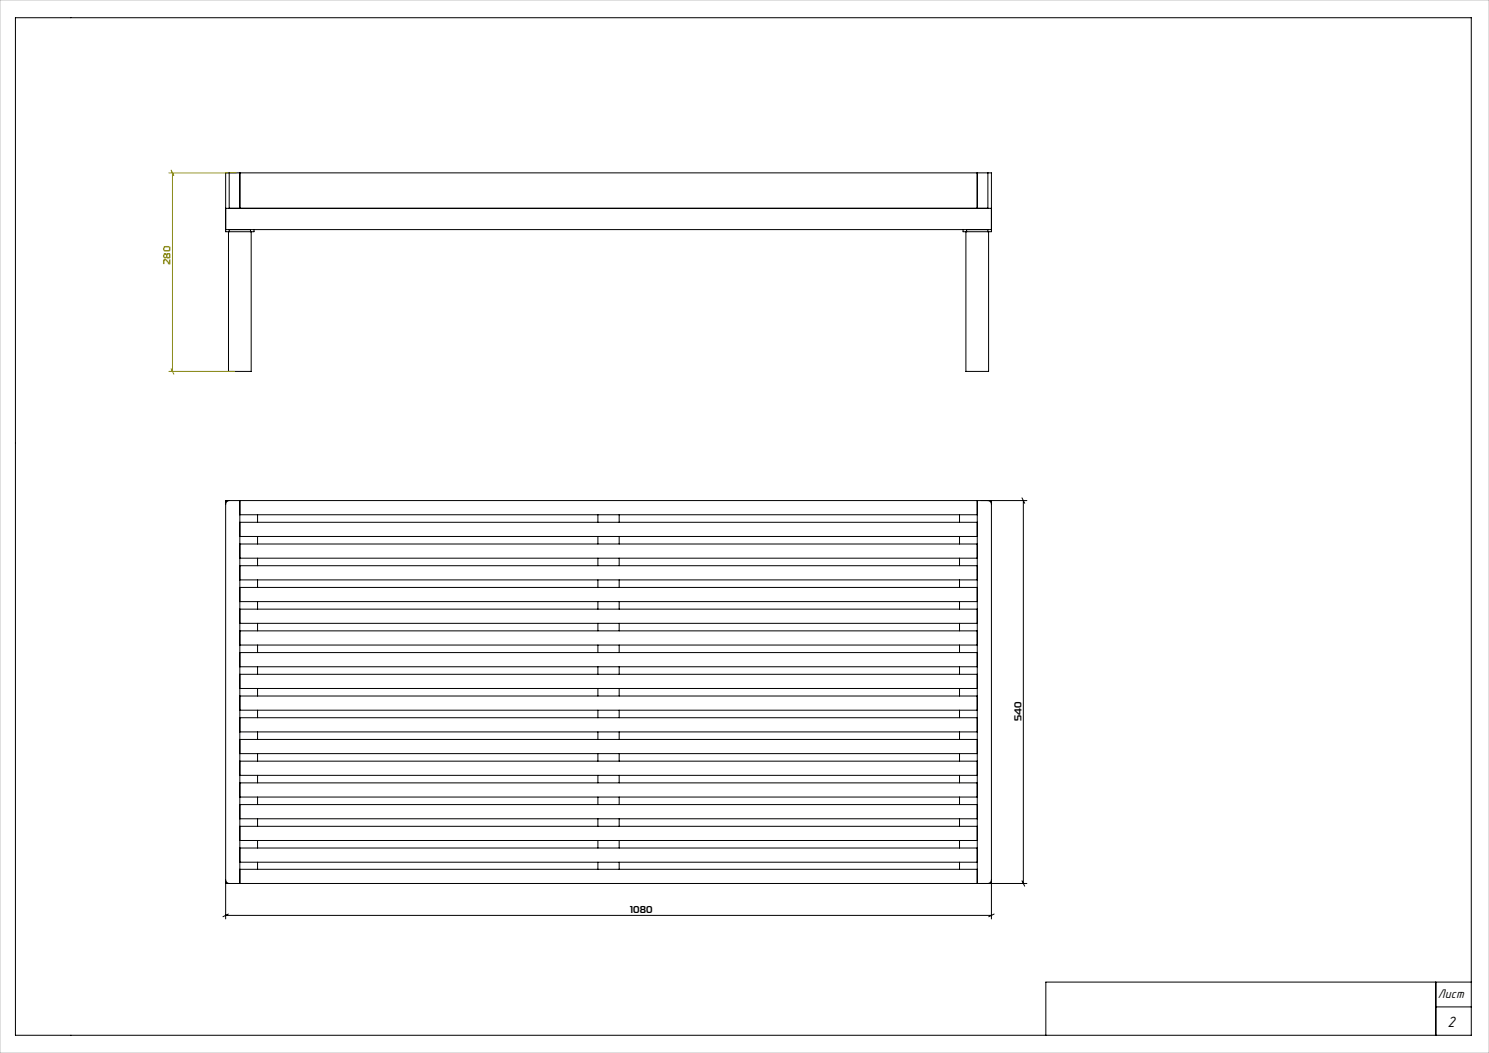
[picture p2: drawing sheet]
<svg xmlns="http://www.w3.org/2000/svg" width="420mm" height="297mm" viewBox="0 0 420 297" stroke-linecap="round" stroke-linejoin="round" font-family="sans-serif">
<defs><g id="words">
<text font-size="4.4" x="408.3" y="289.8">2</text>
<text font-size="3.7" x="405.6" y="281.4">Лист</text>
<text font-size="2.8" fill="#808000" x="48.1" y="74.7" transform="rotate(-90 48.1 74.7)">280</text>
<g font-size="2.8">
<text x="288.1" y="203.5" transform="rotate(-90 288.1 203.5)">540</text>
<text x="177.8" y="257.6">1080</text>
</g>
</g></defs>
<g fill="none" stroke="#000" stroke-width=".28">
<path d="M4.4 5h410.6v287h-410.6zM63.6 58.8h216M64.6 48.8h-1v16.6h1M64.6 48.8v10M64.6 48.8h214M67.6 48.8v10M275.6 48.8v10M278.6 48.8h1v16.6h-1M278.6 48.8v10M63.6 64.8h216M64.4 65.4v39.4h6.4v-39.4M64.6 64.8v.6"/>
<path d="M64.6 65.4h6M70.6 64.8v.6M71.6 64.8v.6h-1M271.6 64.8v.6h1M272.4 65.4v39.4h6.4v-39.4M272.6 65.4h6M272.6 64.8v.6M278.6 64.8v.6M63.6 141.2v118M63.6 141.2l.3 .3M63.6 141.2h226M64.6 141.2a1 1 0 0 0-1 1"/>
<path d="M67.6 141.2v108M67.6 159.6h208M67.6 151.3h208M67.6 147.3h208M67.6 157.4h208M67.6 153.4h208M67.6 145.2h208M72.6 145.2v2.1M72.6 151.3v2.1M72.6 157.4v2.2M168.6 145.2v2.1M168.6 151.3v2.1"/>
<path d="M168.6 157.4v2.2M174.6 145.2v2.1M174.6 151.3v2.1M174.6 157.4v2.2M270.6 145.2v2.1M270.6 151.3v2.1M270.6 157.4v2.2M275.6 141.2v108M278.6 141.2a1 1 0 0 1 1 1M279.4 141.5l.2-.3v118M288.3 140.4l.7 1.5M288.6 141.2v108"/>
<path d="M67.6 163.6h208M67.6 177.9h208M67.6 169.7h208M67.6 165.7h208M67.6 175.8h208M67.6 171.8h208M72.6 163.6v2.1M72.6 169.7v2.1M72.6 175.8v2.1M168.6 163.6v2.1M168.6 169.7v2.1M168.6 175.8v2.1"/>
<path d="M174.6 163.6v2.1M174.6 169.7v2.1M174.6 175.8v2.1M270.6 163.6v2.1M270.6 169.7v2.1M270.6 175.8v2.1M67.6 181.9h208M67.6 188.1h208M67.6 184.1h208M67.6 194.2h208M67.6 190.2h208M67.6 196.3h208"/>
<path d="M72.6 181.9v2.2M72.6 188.1v2.1M72.6 194.2v2.1M168.6 181.9v2.2M168.6 188.1v2.1M168.6 194.2v2.1M174.6 181.9v2.2M174.6 188.1v2.1M174.6 194.2v2.1M270.6 181.9v2.2M270.6 188.1v2.1M270.6 194.2v2.1"/>
<path d="M67.6 218.7h208M67.6 214.7h208M67.6 206.4h208M67.6 202.4h208M67.6 200.3h208M67.6 212.6h208M67.6 208.6h208M72.6 200.3v2.1M72.6 206.4v2.2M72.6 212.6v2.1M72.6 218.7v2.1M168.6 200.3v2.1"/>
<path d="M168.6 206.4v2.2M168.6 212.6v2.1M168.6 218.7v2.1M174.6 200.3v2.1M174.6 206.4v2.2M174.6 212.6v2.1M174.6 218.7v2.1M270.6 200.3v2.1M270.6 206.4v2.2M270.6 212.6v2.1M270.6 218.7v2.1M67.6 237.1h208"/>
<path d="M67.6 233.1h208M67.6 224.8h208M67.6 220.8h208M67.6 230.9h208M67.6 226.9h208M67.6 239.2h208M72.6 224.8v2.1M72.6 230.9v2.2M72.6 237.1v2.1M168.6 224.8v2.1M168.6 230.9v2.2M168.6 237.1v2.1"/>
<path d="M174.6 224.8v2.1M174.6 230.9v2.2M174.6 237.1v2.1M270.6 224.8v2.1M270.6 230.9v2.2M270.6 237.1v2.1M63.6 248.2a1 1 0 0 0 1 1M63.6 258.2h216M63.9 248.9l-.3 .3h226M64.4 257.8l-1.5 .8M67.6 245.2h208M67.6 243.2h208"/>
<path d="M72.6 243.2v2M168.6 243.2v2M174.6 243.2v2M270.6 243.2v2M279.4 248.9l.2 .3M279.6 248.2a1 1 0 0 1-1 1M280.4 257.8l-1.5 .8M288.3 248.4l.7 1.5M405 277v15M415 277h-120v15M405 284h10"/>
</g>
<path d="M47.6 48.8h19M48.3 48l.7 1.5M48.6 48.8v56M47.6 104.8h18.5M48.3 104l.7 1.5" fill="none" stroke="#808000" stroke-width=".28"/>
<path d="M0 0h420v297h-420z" fill="none" stroke="#c0c0c0" stroke-width=".28"/>
<use href="#words"/>
</svg>
